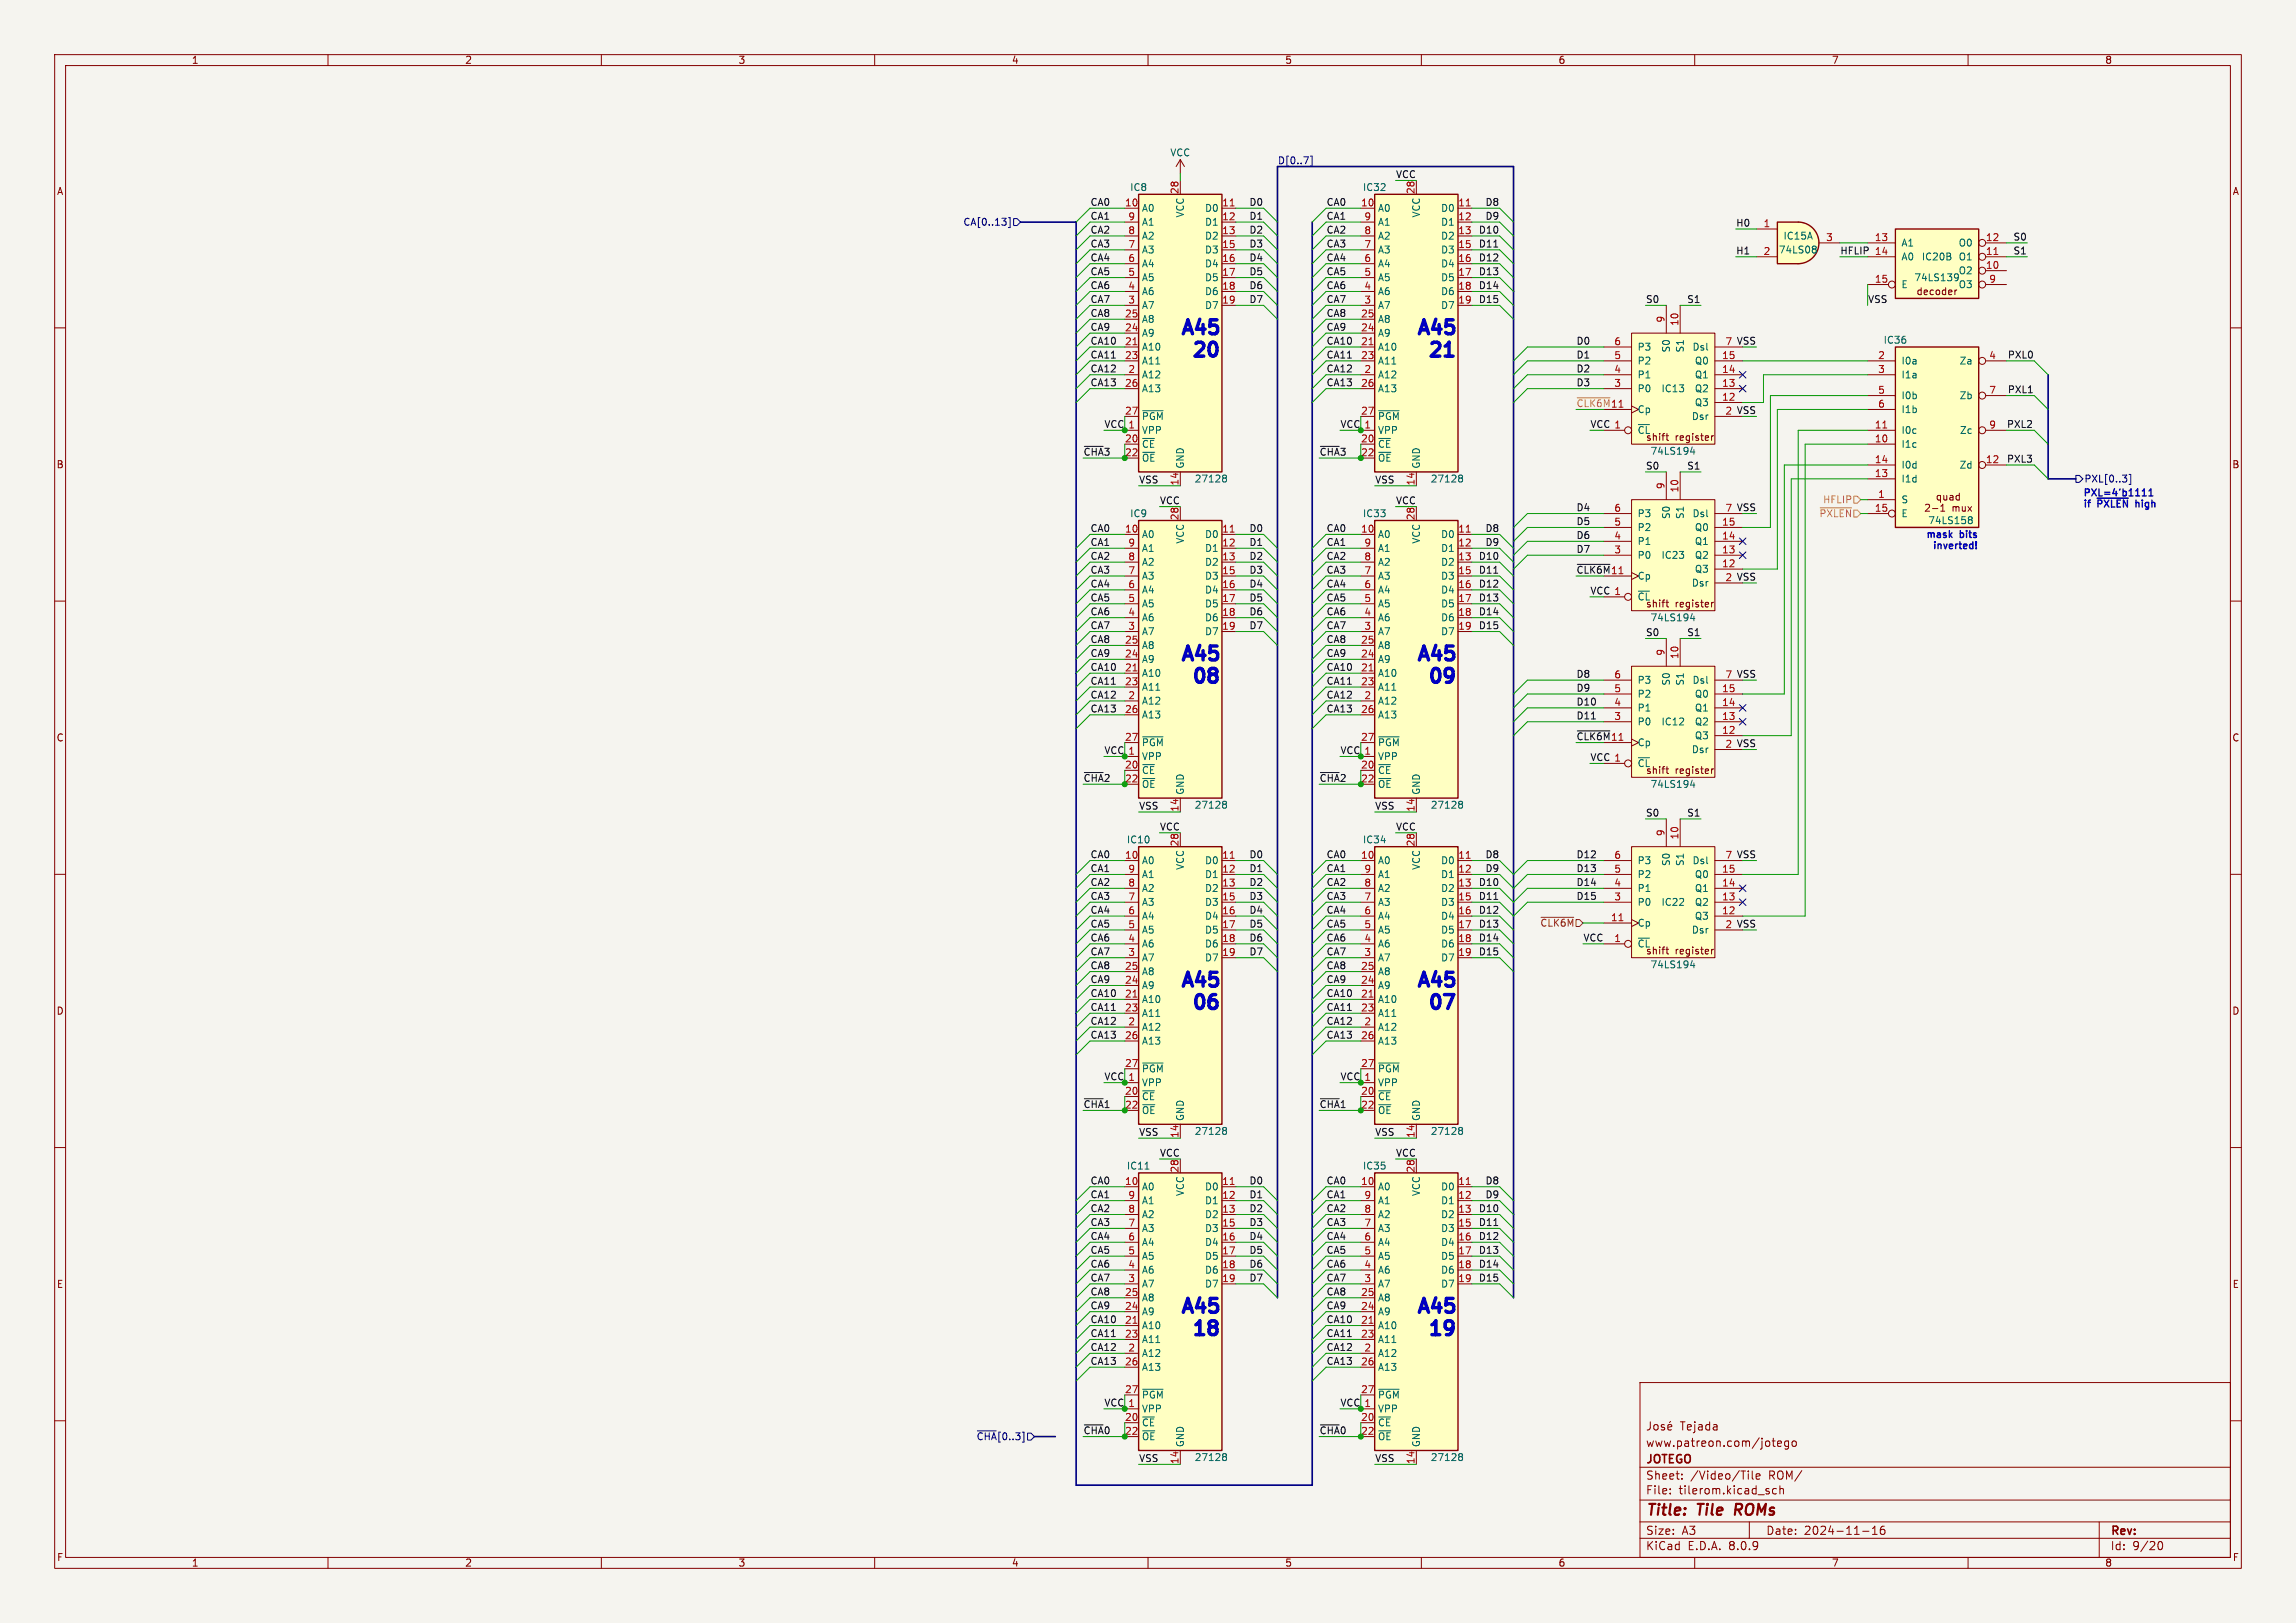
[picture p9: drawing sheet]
<svg xmlns="http://www.w3.org/2000/svg" width="420mm" height="297mm" viewBox="0 0 420 297" stroke-linecap="round" stroke-linejoin="round" font-family="sans-serif">
<defs><g id="words">
<g font-size="3.5" fill="#0000c2">
<text x="215.5" y="62.2">A45</text>
<text x="258.7" y="62.2">A45</text>
<text x="219" y="66.2">20</text>
<text x="262.1" y="66.2">21</text>
<text x="215.5" y="121.8">A45</text>
<text x="219" y="125.9">08</text>
<text x="258.7" y="121.8">A45</text>
<text x="262.1" y="125.9">09</text>
<text x="215.5" y="181.5">A45</text>
<text x="219" y="185.6">06</text>
<text x="258.7" y="181.5">A45</text>
<text x="262.1" y="185.6">07</text>
<text x="215.5" y="241.2">A45</text>
<text x="219" y="245.3">18</text>
<text x="258.7" y="241.2">A45</text>
<text x="262.1" y="245.3">19</text>
</g>
<g font-size="2.8" fill="#840000">
<text x="301" y="277.9">Title:</text>
<text x="310.6" y="277.9">Tile</text>
<text x="318.2" y="277.9">ROMs</text>
</g>
<g font-size="2.1" fill="#840000">
<text x="307.3" y="262">Tejada</text>
<text x="301" y="268.2">JOTEGO</text>
<text x="301" y="265">www.patreon.com/jotego</text>
<text x="301" y="273.7">File:</text>
<text x="301" y="271">Sheet:</text>
<text x="307.1" y="273.7">tilerom.kicad_sch</text>
<text x="309.2" y="271">/Video/Tile</text>
<text x="323.6" y="271">ROM/</text>
<text x="301" y="281.1">Size:</text>
<text x="307.6" y="281.1">A3</text>
<text x="323" y="281.1">Date:</text>
<text x="330" y="281.1">2024-11-16</text>
<text x="386" y="281.3">Rev:</text>
<text x="301" y="283.9">KiCad</text>
<text x="308.7" y="283.9">E.D.A.</text>
<text x="316.3" y="283.9">8.0.9</text>
<text x="386" y="283.9">Id:</text>
<text x="390.1" y="283.9">9/20</text>
</g>
<g font-size="1.8" fill="#840000">
<text x="35" y="11.9">1</text>
<text x="85" y="11.9">2</text>
<text x="135" y="11.9">3</text>
<text x="185" y="11.9">4</text>
<text x="235" y="11.9">5</text>
<text x="285" y="11.9">6</text>
<text x="335" y="11.9">7</text>
<text x="385" y="11.9">8</text>
<text x="10.3" y="35.9">A</text>
<text x="408.3" y="35.9">A</text>
<text x="350.5" y="54.2">decoder</text>
<text x="306.4" y="80.9">register</text>
<text x="10.3" y="85.9">B</text>
<text x="408.2" y="85.9">B</text>
<text x="306.4" y="111.4">register</text>
<text x="10.3" y="135.9">C</text>
<text x="408.2" y="135.9">C</text>
<text x="306.4" y="141.8">register</text>
<text x="306.4" y="174.9">register</text>
<text x="10.3" y="185.9">D</text>
<text x="408.2" y="185.9">D</text>
<text x="10.3" y="235.9">E</text>
<text x="408.3" y="235.9">E</text>
<text x="10.3" y="285.9">F</text>
<text x="35" y="286.9">1</text>
<text x="85" y="286.9">2</text>
<text x="135" y="286.9">3</text>
<text x="185" y="286.9">4</text>
<text x="235" y="286.9">5</text>
<text x="285" y="286.9">6</text>
<text x="335" y="286.9">7</text>
<text x="385" y="286.9">8</text>
<text x="408.3" y="285.9">F</text>
</g>
<g font-size="1.8" fill="#006464">
<text x="214" y="28.8">VCC</text>
<text x="206.6" y="35.2">IC8</text>
<text x="249.2" y="35.2">IC32</text>
<text x="208.8" y="39">A0</text>
<text x="208.8" y="41.5">A1</text>
<text x="216.8" y="39.9" transform="rotate(-90 216.8 39.9)">VCC</text>
<text x="220.3" y="39">D0</text>
<text x="220.3" y="41.5">D1</text>
<text x="252" y="39">A0</text>
<text x="252" y="41.5">A1</text>
<text x="259.9" y="39.9" transform="rotate(-90 259.9 39.9)">VCC</text>
<text x="263.5" y="39">D0</text>
<text x="263.5" y="41.5">D1</text>
<text x="208.8" y="46.6">A3</text>
<text x="208.8" y="44">A2</text>
<text x="220.3" y="44">D2</text>
<text x="220.3" y="46.6">D3</text>
<text x="252" y="46.6">A3</text>
<text x="252" y="44">A2</text>
<text x="263.5" y="44">D2</text>
<text x="263.5" y="46.6">D3</text>
<text x="325.3" y="46.6">74LS08</text>
<text x="326.1" y="44">IC15A</text>
<text x="347.7" y="45.3">A1</text>
<text x="347.7" y="47.9">A0</text>
<text x="351.4" y="47.9">IC20B</text>
<text x="358.2" y="47.9">O1</text>
<text x="358.2" y="45.3">O0</text>
<text x="208.8" y="51.7">A5</text>
<text x="208.8" y="49.1">A4</text>
<text x="220.3" y="49.1">D4</text>
<text x="220.3" y="51.7">D5</text>
<text x="252" y="51.7">A5</text>
<text x="252" y="49.1">A4</text>
<text x="263.5" y="49.1">D4</text>
<text x="263.5" y="51.7">D5</text>
<text x="347.7" y="52.9">E</text>
<text x="350.1" y="51.7">74LS139</text>
<text x="358.2" y="50.4">O2</text>
<text x="358.2" y="52.9">O3</text>
<text x="208.8" y="59.3">A8</text>
<text x="208.8" y="56.7">A7</text>
<text x="208.8" y="54.2">A6</text>
<text x="220.3" y="54.2">D6</text>
<text x="220.3" y="56.7">D7</text>
<text x="252" y="59.3">A8</text>
<text x="252" y="56.7">A7</text>
<text x="252" y="54.2">A6</text>
<text x="263.5" y="54.2">D6</text>
<text x="263.5" y="56.7">D7</text>
<text x="208.8" y="64.4">A10</text>
<text x="208.8" y="61.8">A9</text>
<text x="252" y="64.4">A10</text>
<text x="252" y="61.8">A9</text>
<text x="299.5" y="64.4">P3</text>
<text x="305.7" y="64.6" transform="rotate(-90 305.7 64.6)">S0</text>
<text x="308.2" y="64.6" transform="rotate(-90 308.2 64.6)">S1</text>
<text x="309.5" y="64.4">Dsl</text>
<text x="344.5" y="63.1">IC36</text>
<text x="208.8" y="69.4">A12</text>
<text x="208.8" y="66.9">A11</text>
<text x="208.8" y="72">A13</text>
<text x="252" y="69.4">A12</text>
<text x="252" y="66.9">A11</text>
<text x="252" y="72">A13</text>
<text x="299.5" y="72">P0</text>
<text x="299.5" y="69.4">P1</text>
<text x="299.5" y="66.9">P2</text>
<text x="303.8" y="72">IC13</text>
<text x="309.9" y="72">Q2</text>
<text x="309.9" y="69.4">Q1</text>
<text x="309.9" y="66.9">Q0</text>
<text x="347.7" y="66.9">I0a</text>
<text x="347.7" y="69.4">I1a</text>
<text x="358.4" y="66.9">Za</text>
<text x="208.8" y="77.1">~{PGM}</text>
<text x="252" y="77.1">~{PGM}</text>
<text x="299.5" y="75.8">Cp</text>
<text x="309.4" y="77.1">Dsr</text>
<text x="309.9" y="74.5">Q3</text>
<text x="347.7" y="73.3">I0b</text>
<text x="347.7" y="75.8">I1b</text>
<text x="358.4" y="73.3">Zb</text>
<text x="208.8" y="79.6">VPP</text>
<text x="208.8" y="82.1">~{CE}</text>
<text x="252" y="79.6">VPP</text>
<text x="252" y="82.1">~{CE}</text>
<text x="299.5" y="79.6">~{CL}</text>
<text x="301" y="80.9">shift</text>
<text x="301.8" y="83.4">74LS194</text>
<text x="347.7" y="82.1">I1c</text>
<text x="347.7" y="79.6">I0c</text>
<text x="358.4" y="79.6">Zc</text>
<text x="208.8" y="84.7">~{OE}</text>
<text x="216.8" y="85.9" transform="rotate(-90 216.8 85.9)">GND</text>
<text x="218.4" y="88.5">27128</text>
<text x="252" y="84.7">~{OE}</text>
<text x="259.9" y="85.9" transform="rotate(-90 259.9 85.9)">GND</text>
<text x="261.6" y="88.5">27128</text>
<text x="347.7" y="88.5">I1d</text>
<text x="347.7" y="86">I0d</text>
<text x="358.4" y="86">Zd</text>
<text x="206.6" y="94.8">IC9</text>
<text x="249.2" y="94.8">IC33</text>
<text x="299.5" y="94.8">P3</text>
<text x="305.7" y="95.1" transform="rotate(-90 305.7 95.1)">S0</text>
<text x="308.2" y="95.1" transform="rotate(-90 308.2 95.1)">S1</text>
<text x="309.5" y="94.8">Dsl</text>
<text x="347.7" y="92.3">S</text>
<text x="347.7" y="94.8">E</text>
<text x="208.8" y="98.7">A0</text>
<text x="208.8" y="101.2">A1</text>
<text x="216.8" y="99.6" transform="rotate(-90 216.8 99.6)">VCC</text>
<text x="220.3" y="98.7">D0</text>
<text x="220.3" y="101.2">D1</text>
<text x="252" y="98.7">A0</text>
<text x="252" y="101.2">A1</text>
<text x="259.9" y="99.6" transform="rotate(-90 259.9 99.6)">VCC</text>
<text x="263.5" y="98.7">D0</text>
<text x="263.5" y="101.2">D1</text>
<text x="299.5" y="99.9">P1</text>
<text x="299.5" y="97.4">P2</text>
<text x="309.9" y="99.9">Q1</text>
<text x="309.9" y="97.4">Q0</text>
<text x="352.6" y="96.1">74LS158</text>
<text x="208.8" y="106.3">A3</text>
<text x="208.8" y="103.7">A2</text>
<text x="220.3" y="103.7">D2</text>
<text x="220.3" y="106.3">D3</text>
<text x="252" y="106.3">A3</text>
<text x="252" y="103.7">A2</text>
<text x="263.5" y="103.7">D2</text>
<text x="263.5" y="106.3">D3</text>
<text x="299.5" y="106.3">Cp</text>
<text x="299.5" y="102.5">P0</text>
<text x="303.8" y="102.5">IC23</text>
<text x="309.4" y="107.5">Dsr</text>
<text x="309.9" y="105">Q3</text>
<text x="309.9" y="102.5">Q2</text>
<text x="208.8" y="113.9">A6</text>
<text x="208.8" y="111.4">A5</text>
<text x="208.8" y="108.8">A4</text>
<text x="220.3" y="108.8">D4</text>
<text x="220.3" y="111.4">D5</text>
<text x="220.3" y="113.9">D6</text>
<text x="252" y="113.9">A6</text>
<text x="252" y="111.4">A5</text>
<text x="252" y="108.8">A4</text>
<text x="263.5" y="108.8">D4</text>
<text x="263.5" y="111.4">D5</text>
<text x="263.5" y="113.9">D6</text>
<text x="299.5" y="110.1">~{CL}</text>
<text x="301" y="111.4">shift</text>
<text x="301.8" y="113.9">74LS194</text>
<text x="208.8" y="119">A8</text>
<text x="208.8" y="116.4">A7</text>
<text x="220.3" y="116.4">D7</text>
<text x="252" y="119">A8</text>
<text x="252" y="116.4">A7</text>
<text x="263.5" y="116.4">D7</text>
<text x="208.8" y="124.1">A10</text>
<text x="208.8" y="121.5">A9</text>
<text x="252" y="124.1">A10</text>
<text x="252" y="121.5">A9</text>
<text x="299.5" y="125.3">P3</text>
<text x="305.7" y="125.6" transform="rotate(-90 305.7 125.6)">S0</text>
<text x="308.2" y="125.6" transform="rotate(-90 308.2 125.6)">S1</text>
<text x="309.5" y="125.3">Dsl</text>
<text x="208.8" y="129.1">A12</text>
<text x="208.8" y="126.6">A11</text>
<text x="208.8" y="131.7">A13</text>
<text x="252" y="129.1">A12</text>
<text x="252" y="126.6">A11</text>
<text x="252" y="131.7">A13</text>
<text x="299.5" y="130.4">P1</text>
<text x="299.5" y="127.9">P2</text>
<text x="309.9" y="130.4">Q1</text>
<text x="309.9" y="127.9">Q0</text>
<text x="208.8" y="136.8">~{PGM}</text>
<text x="252" y="136.8">~{PGM}</text>
<text x="299.5" y="136.8">Cp</text>
<text x="299.5" y="132.9">P0</text>
<text x="303.8" y="132.9">IC12</text>
<text x="309.9" y="135.5">Q3</text>
<text x="309.9" y="132.9">Q2</text>
<text x="208.8" y="139.3">VPP</text>
<text x="208.8" y="141.8">~{CE}</text>
<text x="252" y="139.3">VPP</text>
<text x="252" y="141.8">~{CE}</text>
<text x="299.5" y="140.6">~{CL}</text>
<text x="301" y="141.8">shift</text>
<text x="309.4" y="138">Dsr</text>
<text x="208.8" y="144.4">~{OE}</text>
<text x="216.8" y="145.5" transform="rotate(-90 216.8 145.5)">GND</text>
<text x="218.4" y="148.2">27128</text>
<text x="252" y="144.4">~{OE}</text>
<text x="259.9" y="145.5" transform="rotate(-90 259.9 145.5)">GND</text>
<text x="261.6" y="148.2">27128</text>
<text x="301.8" y="144.4">74LS194</text>
<text x="206" y="154.5">IC10</text>
<text x="249.2" y="154.5">IC34</text>
<text x="208.8" y="158.3">A0</text>
<text x="208.8" y="160.9">A1</text>
<text x="216.8" y="159.3" transform="rotate(-90 216.8 159.3)">VCC</text>
<text x="220.3" y="158.3">D0</text>
<text x="220.3" y="160.9">D1</text>
<text x="252" y="158.3">A0</text>
<text x="252" y="160.9">A1</text>
<text x="259.9" y="159.3" transform="rotate(-90 259.9 159.3)">VCC</text>
<text x="263.5" y="158.3">D0</text>
<text x="263.5" y="160.9">D1</text>
<text x="299.5" y="160.9">P2</text>
<text x="299.5" y="158.3">P3</text>
<text x="305.7" y="158.6" transform="rotate(-90 305.7 158.6)">S0</text>
<text x="308.2" y="158.6" transform="rotate(-90 308.2 158.6)">S1</text>
<text x="309.5" y="158.3">Dsl</text>
<text x="309.9" y="160.9">Q0</text>
<text x="208.8" y="166">A3</text>
<text x="208.8" y="163.4">A2</text>
<text x="220.3" y="163.4">D2</text>
<text x="220.3" y="166">D3</text>
<text x="252" y="166">A3</text>
<text x="252" y="163.4">A2</text>
<text x="263.5" y="163.4">D2</text>
<text x="263.5" y="166">D3</text>
<text x="299.5" y="166">P0</text>
<text x="299.5" y="163.4">P1</text>
<text x="303.8" y="166">IC22</text>
<text x="309.9" y="166">Q2</text>
<text x="309.9" y="163.4">Q1</text>
<text x="208.8" y="173.6">A6</text>
<text x="208.8" y="171">A5</text>
<text x="208.8" y="168.5">A4</text>
<text x="220.3" y="168.5">D4</text>
<text x="220.3" y="171">D5</text>
<text x="220.3" y="173.6">D6</text>
<text x="252" y="173.6">A6</text>
<text x="252" y="171">A5</text>
<text x="252" y="168.5">A4</text>
<text x="263.5" y="168.5">D4</text>
<text x="263.5" y="171">D5</text>
<text x="263.5" y="173.6">D6</text>
<text x="299.5" y="173.6">~{CL}</text>
<text x="299.5" y="169.8">Cp</text>
<text x="309.4" y="171">Dsr</text>
<text x="309.9" y="168.5">Q3</text>
<text x="208.8" y="178.7">A8</text>
<text x="208.8" y="176.1">A7</text>
<text x="220.3" y="176.1">D7</text>
<text x="252" y="178.7">A8</text>
<text x="252" y="176.1">A7</text>
<text x="263.5" y="176.1">D7</text>
<text x="301" y="174.9">shift</text>
<text x="301.8" y="177.4">74LS194</text>
<text x="208.8" y="183.7">A10</text>
<text x="208.8" y="181.2">A9</text>
<text x="252" y="183.7">A10</text>
<text x="252" y="181.2">A9</text>
<text x="208.8" y="188.8">A12</text>
<text x="208.8" y="186.3">A11</text>
<text x="208.8" y="191.4">A13</text>
<text x="252" y="188.8">A12</text>
<text x="252" y="186.3">A11</text>
<text x="252" y="191.4">A13</text>
<text x="208.8" y="196.4">~{PGM}</text>
<text x="252" y="196.4">~{PGM}</text>
<text x="208.8" y="199">VPP</text>
<text x="208.8" y="201.5">~{CE}</text>
<text x="252" y="199">VPP</text>
<text x="252" y="201.5">~{CE}</text>
<text x="208.8" y="204.1">~{OE}</text>
<text x="216.8" y="205.2" transform="rotate(-90 216.8 205.2)">GND</text>
<text x="218.4" y="207.9">27128</text>
<text x="252" y="204.1">~{OE}</text>
<text x="259.9" y="205.2" transform="rotate(-90 259.9 205.2)">GND</text>
<text x="261.6" y="207.9">27128</text>
<text x="206" y="214.2">IC11</text>
<text x="249.2" y="214.2">IC35</text>
<text x="208.8" y="218">A0</text>
<text x="208.8" y="220.6">A1</text>
<text x="216.8" y="219" transform="rotate(-90 216.8 219)">VCC</text>
<text x="220.3" y="218">D0</text>
<text x="220.3" y="220.6">D1</text>
<text x="252" y="218">A0</text>
<text x="252" y="220.6">A1</text>
<text x="259.9" y="219" transform="rotate(-90 259.9 219)">VCC</text>
<text x="263.5" y="218">D0</text>
<text x="263.5" y="220.6">D1</text>
<text x="208.8" y="225.7">A3</text>
<text x="208.8" y="223.1">A2</text>
<text x="220.3" y="223.1">D2</text>
<text x="220.3" y="225.7">D3</text>
<text x="252" y="225.7">A3</text>
<text x="252" y="223.1">A2</text>
<text x="263.5" y="223.1">D2</text>
<text x="263.5" y="225.7">D3</text>
<text x="208.8" y="233.3">A6</text>
<text x="208.8" y="230.7">A5</text>
<text x="208.8" y="228.2">A4</text>
<text x="220.3" y="228.2">D4</text>
<text x="220.3" y="230.7">D5</text>
<text x="220.3" y="233.3">D6</text>
<text x="252" y="233.3">A6</text>
<text x="252" y="230.7">A5</text>
<text x="252" y="228.2">A4</text>
<text x="263.5" y="228.2">D4</text>
<text x="263.5" y="230.7">D5</text>
<text x="263.5" y="233.3">D6</text>
<text x="208.8" y="238.4">A8</text>
<text x="208.8" y="235.8">A7</text>
<text x="220.3" y="235.8">D7</text>
<text x="252" y="238.4">A8</text>
<text x="252" y="235.8">A7</text>
<text x="263.5" y="235.8">D7</text>
<text x="208.8" y="243.4">A10</text>
<text x="208.8" y="246">A11</text>
<text x="208.8" y="240.9">A9</text>
<text x="252" y="243.4">A10</text>
<text x="252" y="246">A11</text>
<text x="252" y="240.9">A9</text>
<text x="208.8" y="248.5">A12</text>
<text x="208.8" y="251.1">A13</text>
<text x="252" y="248.5">A12</text>
<text x="252" y="251.1">A13</text>
<text x="208.8" y="256.1">~{PGM}</text>
<text x="252" y="256.1">~{PGM}</text>
<text x="208.8" y="258.7">VPP</text>
<text x="208.8" y="261.2">~{CE}</text>
<text x="208.8" y="263.8">~{OE}</text>
<text x="252" y="258.7">VPP</text>
<text x="252" y="261.2">~{CE}</text>
<text x="252" y="263.8">~{OE}</text>
<text x="216.8" y="264.9" transform="rotate(-90 216.8 264.9)">GND</text>
<text x="218.4" y="267.6">27128</text>
<text x="259.9" y="264.9" transform="rotate(-90 259.9 264.9)">GND</text>
<text x="261.6" y="267.6">27128</text>
</g>
<g font-size="1.8" fill="#a90000">
<text x="215.6" y="35.6" transform="rotate(-90 215.6 35.6)">28</text>
<text x="258.8" y="35.6" transform="rotate(-90 258.8 35.6)">28</text>
<text x="205.7" y="37.8">10</text>
<text x="206.3" y="40.4">9</text>
<text x="223.5" y="37.8">11</text>
<text x="223.5" y="40.4">12</text>
<text x="248.9" y="37.8">10</text>
<text x="249.5" y="40.4">9</text>
<text x="266.7" y="37.8">11</text>
<text x="266.7" y="40.4">12</text>
<text x="322.5" y="41.7">1</text>
<text x="206.3" y="45.5">7</text>
<text x="206.3" y="42.9">8</text>
<text x="223.5" y="42.9">13</text>
<text x="223.5" y="45.5">15</text>
<text x="249.5" y="45.5">7</text>
<text x="249.5" y="42.9">8</text>
<text x="266.7" y="42.9">13</text>
<text x="266.7" y="45.5">15</text>
<text x="322.5" y="46.7">2</text>
<text x="333.9" y="44.2">3</text>
<text x="342.9" y="44.2">13</text>
<text x="342.9" y="46.7">14</text>
<text x="363.2" y="46.7">11</text>
<text x="363.2" y="44.2">12</text>
<text x="206.3" y="53.1">4</text>
<text x="206.3" y="50.5">5</text>
<text x="206.3" y="48">6</text>
<text x="223.5" y="48">16</text>
<text x="223.5" y="50.5">17</text>
<text x="223.5" y="53.1">18</text>
<text x="249.5" y="53.1">4</text>
<text x="249.5" y="50.5">5</text>
<text x="249.5" y="48">6</text>
<text x="266.7" y="48">16</text>
<text x="266.7" y="50.5">17</text>
<text x="266.7" y="53.1">18</text>
<text x="342.9" y="51.8">15</text>
<text x="363.2" y="49.3">10</text>
<text x="363.8" y="51.8">9</text>
<text x="205.7" y="58.2">25</text>
<text x="206.3" y="55.6">3</text>
<text x="223.5" y="55.6">19</text>
<text x="248.9" y="58.2">25</text>
<text x="249.5" y="55.6">3</text>
<text x="266.7" y="55.6">19</text>
<text x="304.5" y="59.1" transform="rotate(-90 304.5 59.1)">9</text>
<text x="307.1" y="59.7" transform="rotate(-90 307.1 59.7)">10</text>
<text x="205.7" y="63.2">21</text>
<text x="205.7" y="65.8">23</text>
<text x="205.7" y="60.7">24</text>
<text x="248.9" y="63.2">21</text>
<text x="248.9" y="65.8">23</text>
<text x="248.9" y="60.7">24</text>
<text x="295.2" y="65.8">5</text>
<text x="295.2" y="63.2">6</text>
<text x="314.9" y="65.8">15</text>
<text x="343.5" y="65.8">2</text>
<text x="363.8" y="65.8">4</text>
<text x="205.7" y="70.9">26</text>
<text x="206.3" y="68.3">2</text>
<text x="248.9" y="70.9">26</text>
<text x="249.5" y="68.3">2</text>
<text x="295.2" y="70.9">3</text>
<text x="295.2" y="68.3">4</text>
<text x="314.9" y="70.9">13</text>
<text x="314.9" y="68.3">14</text>
<text x="343.5" y="68.3">3</text>
<text x="205.7" y="75.9">27</text>
<text x="248.9" y="75.9">27</text>
<text x="314.9" y="73.4">12</text>
<text x="343.5" y="72.1">5</text>
<text x="343.5" y="74.7">6</text>
<text x="363.8" y="72.1">7</text>
<text x="205.7" y="81">20</text>
<text x="205.7" y="83.6">22</text>
<text x="206.3" y="78.5">1</text>
<text x="248.9" y="81">20</text>
<text x="248.9" y="83.6">22</text>
<text x="249.5" y="78.5">1</text>
<text x="342.9" y="81">10</text>
<text x="342.9" y="78.5">11</text>
<text x="363.8" y="78.5">9</text>
<text x="215.6" y="88.9" transform="rotate(-90 215.6 88.9)">14</text>
<text x="258.8" y="88.9" transform="rotate(-90 258.8 88.9)">14</text>
<text x="304.5" y="89.6" transform="rotate(-90 304.5 89.6)">9</text>
<text x="342.9" y="87.4">13</text>
<text x="342.9" y="84.8">14</text>
<text x="363.2" y="84.8">12</text>
<text x="215.6" y="95.3" transform="rotate(-90 215.6 95.3)">28</text>
<text x="258.8" y="95.3" transform="rotate(-90 258.8 95.3)">28</text>
<text x="295.2" y="93.7">6</text>
<text x="307.1" y="90.2" transform="rotate(-90 307.1 90.2)">10</text>
<text x="342.9" y="93.7">15</text>
<text x="343.5" y="91.2">1</text>
<text x="205.7" y="97.5">10</text>
<text x="206.3" y="100.1">9</text>
<text x="223.5" y="97.5">11</text>
<text x="223.5" y="100.1">12</text>
<text x="248.9" y="97.5">10</text>
<text x="249.5" y="100.1">9</text>
<text x="266.7" y="97.5">11</text>
<text x="266.7" y="100.1">12</text>
<text x="295.2" y="101.3">3</text>
<text x="295.2" y="98.8">4</text>
<text x="295.2" y="96.3">5</text>
<text x="314.9" y="101.3">13</text>
<text x="314.9" y="98.8">14</text>
<text x="314.9" y="96.3">15</text>
<text x="206.3" y="107.7">6</text>
<text x="206.3" y="105.2">7</text>
<text x="206.3" y="102.6">8</text>
<text x="223.5" y="102.6">13</text>
<text x="223.5" y="105.2">15</text>
<text x="223.5" y="107.7">16</text>
<text x="249.5" y="107.7">6</text>
<text x="249.5" y="105.2">7</text>
<text x="249.5" y="102.6">8</text>
<text x="266.7" y="102.6">13</text>
<text x="266.7" y="105.2">15</text>
<text x="266.7" y="107.7">16</text>
<text x="314.9" y="103.9">12</text>
<text x="206.3" y="112.8">4</text>
<text x="206.3" y="110.2">5</text>
<text x="223.5" y="110.2">17</text>
<text x="223.5" y="112.8">18</text>
<text x="249.5" y="112.8">4</text>
<text x="249.5" y="110.2">5</text>
<text x="266.7" y="110.2">17</text>
<text x="266.7" y="112.8">18</text>
<text x="205.7" y="117.9">25</text>
<text x="206.3" y="115.3">3</text>
<text x="223.5" y="115.3">19</text>
<text x="248.9" y="117.9">25</text>
<text x="249.5" y="115.3">3</text>
<text x="266.7" y="115.3">19</text>
<text x="205.7" y="122.9">21</text>
<text x="205.7" y="125.5">23</text>
<text x="205.7" y="120.4">24</text>
<text x="248.9" y="122.9">21</text>
<text x="248.9" y="125.5">23</text>
<text x="248.9" y="120.4">24</text>
<text x="295.2" y="124.2">6</text>
<text x="304.5" y="120.1" transform="rotate(-90 304.5 120.1)">9</text>
<text x="307.1" y="120.7" transform="rotate(-90 307.1 120.7)">10</text>
<text x="205.7" y="130.6">26</text>
<text x="206.3" y="128">2</text>
<text x="248.9" y="130.6">26</text>
<text x="249.5" y="128">2</text>
<text x="295.2" y="131.8">3</text>
<text x="295.2" y="129.3">4</text>
<text x="295.2" y="126.7">5</text>
<text x="314.9" y="131.8">13</text>
<text x="314.9" y="129.3">14</text>
<text x="314.9" y="126.7">15</text>
<text x="205.7" y="135.6">27</text>
<text x="248.9" y="135.6">27</text>
<text x="314.9" y="134.4">12</text>
<text x="205.7" y="140.7">20</text>
<text x="205.7" y="143.3">22</text>
<text x="206.3" y="138.2">1</text>
<text x="248.9" y="140.7">20</text>
<text x="248.9" y="143.3">22</text>
<text x="249.5" y="138.2">1</text>
<text x="215.6" y="148.6" transform="rotate(-90 215.6 148.6)">14</text>
<text x="258.8" y="148.6" transform="rotate(-90 258.8 148.6)">14</text>
<text x="215.6" y="155" transform="rotate(-90 215.6 155)">28</text>
<text x="258.8" y="155" transform="rotate(-90 258.8 155)">28</text>
<text x="304.5" y="153.1" transform="rotate(-90 304.5 153.1)">9</text>
<text x="307.1" y="153.7" transform="rotate(-90 307.1 153.7)">10</text>
<text x="205.7" y="157.2">10</text>
<text x="206.3" y="159.8">9</text>
<text x="223.5" y="157.2">11</text>
<text x="223.5" y="159.8">12</text>
<text x="248.9" y="157.2">10</text>
<text x="249.5" y="159.8">9</text>
<text x="266.7" y="157.2">11</text>
<text x="266.7" y="159.8">12</text>
<text x="295.2" y="159.8">5</text>
<text x="295.2" y="157.2">6</text>
<text x="314.9" y="159.8">15</text>
<text x="206.3" y="167.4">6</text>
<text x="206.3" y="164.8">7</text>
<text x="206.3" y="162.3">8</text>
<text x="223.5" y="162.3">13</text>
<text x="223.5" y="164.8">15</text>
<text x="223.5" y="167.4">16</text>
<text x="249.5" y="167.4">6</text>
<text x="249.5" y="164.8">7</text>
<text x="249.5" y="162.3">8</text>
<text x="266.7" y="162.3">13</text>
<text x="266.7" y="164.8">15</text>
<text x="266.7" y="167.4">16</text>
<text x="295.2" y="164.8">3</text>
<text x="295.2" y="162.3">4</text>
<text x="314.9" y="167.4">12</text>
<text x="314.9" y="164.8">13</text>
<text x="314.9" y="162.3">14</text>
<text x="206.3" y="172.5">4</text>
<text x="206.3" y="169.9">5</text>
<text x="223.5" y="169.9">17</text>
<text x="223.5" y="172.5">18</text>
<text x="249.5" y="172.5">4</text>
<text x="249.5" y="169.9">5</text>
<text x="266.7" y="169.9">17</text>
<text x="266.7" y="172.5">18</text>
<text x="294.6" y="168.7">11</text>
<text x="295.2" y="172.5">1</text>
<text x="205.7" y="177.5">25</text>
<text x="206.3" y="175">3</text>
<text x="223.5" y="175">19</text>
<text x="248.9" y="177.5">25</text>
<text x="249.5" y="175">3</text>
<text x="266.7" y="175">19</text>
<text x="205.7" y="182.6">21</text>
<text x="205.7" y="185.2">23</text>
<text x="205.7" y="180.1">24</text>
<text x="248.9" y="182.6">21</text>
<text x="248.9" y="185.2">23</text>
<text x="248.9" y="180.1">24</text>
<text x="205.7" y="190.2">26</text>
<text x="206.3" y="187.7">2</text>
<text x="248.9" y="190.2">26</text>
<text x="249.5" y="187.7">2</text>
<text x="205.7" y="195.3">27</text>
<text x="206.3" y="197.9">1</text>
<text x="248.9" y="195.3">27</text>
<text x="249.5" y="197.9">1</text>
<text x="205.7" y="200.4">20</text>
<text x="205.7" y="202.9">22</text>
<text x="248.9" y="200.4">20</text>
<text x="248.9" y="202.9">22</text>
<text x="215.6" y="208.3" transform="rotate(-90 215.6 208.3)">14</text>
<text x="258.8" y="208.3" transform="rotate(-90 258.8 208.3)">14</text>
<text x="215.6" y="214.7" transform="rotate(-90 215.6 214.7)">28</text>
<text x="258.8" y="214.7" transform="rotate(-90 258.8 214.7)">28</text>
<text x="205.7" y="216.9">10</text>
<text x="206.3" y="222">8</text>
<text x="206.3" y="219.5">9</text>
<text x="223.5" y="216.9">11</text>
<text x="223.5" y="219.5">12</text>
<text x="223.5" y="222">13</text>
<text x="248.9" y="216.9">10</text>
<text x="249.5" y="222">8</text>
<text x="249.5" y="219.5">9</text>
<text x="266.7" y="216.9">11</text>
<text x="266.7" y="219.5">12</text>
<text x="266.7" y="222">13</text>
<text x="206.3" y="227.1">6</text>
<text x="206.3" y="224.5">7</text>
<text x="223.5" y="224.5">15</text>
<text x="223.5" y="227.1">16</text>
<text x="249.5" y="227.1">6</text>
<text x="249.5" y="224.5">7</text>
<text x="266.7" y="224.5">15</text>
<text x="266.7" y="227.1">16</text>
<text x="206.3" y="232.2">4</text>
<text x="206.3" y="229.6">5</text>
<text x="223.5" y="229.6">17</text>
<text x="223.5" y="232.2">18</text>
<text x="249.5" y="232.2">4</text>
<text x="249.5" y="229.6">5</text>
<text x="266.7" y="229.6">17</text>
<text x="266.7" y="232.2">18</text>
<text x="205.7" y="239.8">24</text>
<text x="205.7" y="237.2">25</text>
<text x="206.3" y="234.7">3</text>
<text x="223.5" y="234.7">19</text>
<text x="248.9" y="239.8">24</text>
<text x="248.9" y="237.2">25</text>
<text x="249.5" y="234.7">3</text>
<text x="266.7" y="234.7">19</text>
<text x="205.7" y="242.3">21</text>
<text x="205.7" y="244.9">23</text>
<text x="248.9" y="242.3">21</text>
<text x="248.9" y="244.9">23</text>
<text x="205.7" y="249.9">26</text>
<text x="206.3" y="247.4">2</text>
<text x="248.9" y="249.9">26</text>
<text x="249.5" y="247.4">2</text>
<text x="205.7" y="255">27</text>
<text x="206.3" y="257.6">1</text>
<text x="248.9" y="255">27</text>
<text x="249.5" y="257.6">1</text>
<text x="205.7" y="260.1">20</text>
<text x="205.7" y="262.6">22</text>
<text x="248.9" y="260.1">20</text>
<text x="248.9" y="262.6">22</text>
<text x="215.6" y="268" transform="rotate(-90 215.6 268)">14</text>
<text x="258.8" y="268" transform="rotate(-90 258.8 268)">14</text>
</g>
<g font-size="1.8" fill="#000084">
<text x="233.7" y="30.1">D[0..7]</text>
<text x="176.1" y="41.5">CA[0..13]</text>
<text x="381.2" y="88.5">PXL[0..3]</text>
<text x="178.6" y="263.8">~{CHA}[0..3]</text>
</g>
<g font-size="1.8" fill="#0f0f0f">
<text x="255.3" y="32.7">VCC</text>
<text x="199.4" y="40.3">CA1</text>
<text x="199.4" y="37.8">CA0</text>
<text x="228.5" y="37.8">D0</text>
<text x="228.5" y="40.3">D1</text>
<text x="242.6" y="37.8">CA0</text>
<text x="242.6" y="40.3">CA1</text>
<text x="271.6" y="40.3">D9</text>
<text x="271.6" y="37.8">D8</text>
<text x="317.5" y="41.6">H0</text>
<text x="199.4" y="47.9">CA4</text>
<text x="199.4" y="45.4">CA3</text>
<text x="199.4" y="42.8">CA2</text>
<text x="228.5" y="47.9">D4</text>
<text x="228.5" y="45.4">D3</text>
<text x="228.5" y="42.8">D2</text>
<text x="242.6" y="47.9">CA4</text>
<text x="242.6" y="45.4">CA3</text>
<text x="242.6" y="42.8">CA2</text>
<text x="270.4" y="45.4">D11</text>
<text x="270.4" y="47.9">D12</text>
<text x="270.4" y="42.8">D10</text>
<text x="317.5" y="46.6">H1</text>
<text x="336.5" y="46.6">HFLIP</text>
<text x="368.2" y="44.1">S0</text>
<text x="368.2" y="46.6">S1</text>
<text x="199.4" y="50.5">CA5</text>
<text x="199.4" y="53">CA6</text>
<text x="228.5" y="50.5">D5</text>
<text x="228.5" y="53">D6</text>
<text x="242.6" y="53">CA6</text>
<text x="242.6" y="50.5">CA5</text>
<text x="270.4" y="50.5">D13</text>
<text x="270.4" y="53">D14</text>
<text x="199.4" y="55.5">CA7</text>
<text x="199.4" y="58.1">CA8</text>
<text x="228.5" y="55.5">D7</text>
<text x="242.6" y="55.5">CA7</text>
<text x="242.6" y="58.1">CA8</text>
<text x="270.4" y="55.5">D15</text>
<text x="301" y="55.5">S0</text>
<text x="308.5" y="55.5">S1</text>
<text x="341.6" y="55.5">VSS</text>
<text x="199.4" y="65.7">CA11</text>
<text x="199.4" y="63.2">CA10</text>
<text x="199.4" y="60.6">CA9</text>
<text x="242.6" y="63.2">CA10</text>
<text x="242.6" y="65.7">CA11</text>
<text x="242.6" y="60.6">CA9</text>
<text x="288.3" y="65.7">D1</text>
<text x="288.3" y="63.2">D0</text>
<text x="367.2" y="65.7">PXL0</text>
<text x="199.4" y="68.2">CA12</text>
<text x="199.4" y="70.8">CA13</text>
<text x="242.6" y="68.2">CA12</text>
<text x="242.6" y="70.8">CA13</text>
<text x="288.3" y="70.8">D3</text>
<text x="288.3" y="68.2">D2</text>
<text x="367.2" y="72">PXL1</text>
<text x="198.1" y="83.5">~{CHA}3</text>
<text x="201.9" y="78.4">VCC</text>
<text x="241.3" y="83.5">~{CHA}3</text>
<text x="245.1" y="78.4">VCC</text>
<text x="367" y="78.4">PXL2</text>
<text x="208.3" y="88.6">VSS</text>
<text x="251.5" y="88.6">VSS</text>
<text x="301" y="86">S0</text>
<text x="308.5" y="86">S1</text>
<text x="367" y="84.7">PXL3</text>
<text x="212.1" y="92.4">VCC</text>
<text x="255.3" y="92.4">VCC</text>
<text x="288.3" y="93.6">D4</text>
<text x="199.4" y="100">CA1</text>
<text x="199.4" y="97.4">CA0</text>
<text x="228.5" y="100">D1</text>
<text x="228.5" y="97.4">D0</text>
<text x="242.6" y="97.4">CA0</text>
<text x="242.6" y="100">CA1</text>
<text x="271.6" y="100">D9</text>
<text x="271.6" y="97.4">D8</text>
<text x="288.3" y="96.2">D5</text>
<text x="288.3" y="98.7">D6</text>
<text x="288.3" y="101.3">D7</text>
<text x="199.4" y="107.6">CA4</text>
<text x="199.4" y="105.1">CA3</text>
<text x="199.4" y="102.5">CA2</text>
<text x="228.5" y="105.1">D3</text>
<text x="228.5" y="107.6">D4</text>
<text x="228.5" y="102.5">D2</text>
<text x="242.6" y="102.5">CA2</text>
<text x="242.6" y="107.6">CA4</text>
<text x="242.6" y="105.1">CA3</text>
<text x="270.4" y="102.5">D10</text>
<text x="270.4" y="105.1">D11</text>
<text x="270.4" y="107.6">D12</text>
<text x="288.3" y="105.1">~{CLK6M}</text>
<text x="294.6" y="105.2">11</text>
<text x="199.4" y="110.1">CA5</text>
<text x="199.4" y="112.7">CA6</text>
<text x="228.5" y="112.7">D6</text>
<text x="228.5" y="110.1">D5</text>
<text x="242.6" y="110.1">CA5</text>
<text x="242.6" y="112.7">CA6</text>
<text x="270.4" y="112.7">D14</text>
<text x="270.4" y="110.1">D13</text>
<text x="199.4" y="117.8">CA8</text>
<text x="199.4" y="115.2">CA7</text>
<text x="228.5" y="115.2">D7</text>
<text x="242.6" y="115.2">CA7</text>
<text x="242.6" y="117.8">CA8</text>
<text x="270.4" y="115.2">D15</text>
<text x="301" y="116.5">S0</text>
<text x="308.5" y="116.5">S1</text>
<text x="199.4" y="120.3">CA9</text>
<text x="199.4" y="125.4">CA11</text>
<text x="199.4" y="122.8">CA10</text>
<text x="242.6" y="120.3">CA9</text>
<text x="242.6" y="122.8">CA10</text>
<text x="242.6" y="125.4">CA11</text>
<text x="288.3" y="124.1">D8</text>
<text x="199.4" y="130.5">CA13</text>
<text x="199.4" y="127.9">CA12</text>
<text x="242.6" y="127.9">CA12</text>
<text x="242.6" y="130.5">CA13</text>
<text x="288.3" y="131.7">D11</text>
<text x="288.3" y="126.7">D9</text>
<text x="288.3" y="129.2">D10</text>
<text x="288.3" y="135.5">~{CLK6M}</text>
<text x="294.6" y="135.6">11</text>
<text x="198.1" y="143.2">~{CHA}2</text>
<text x="201.9" y="138.1">VCC</text>
<text x="241.3" y="143.2">~{CHA}2</text>
<text x="245.1" y="138.1">VCC</text>
<text x="208.3" y="148.2">VSS</text>
<text x="251.5" y="148.2">VSS</text>
<text x="301" y="149.5">S0</text>
<text x="308.5" y="149.5">S1</text>
<text x="212.1" y="152.1">VCC</text>
<text x="255.3" y="152.1">VCC</text>
<text x="199.4" y="159.7">CA1</text>
<text x="199.4" y="157.1">CA0</text>
<text x="228.5" y="157.1">D0</text>
<text x="228.5" y="159.7">D1</text>
<text x="242.6" y="159.7">CA1</text>
<text x="242.6" y="157.1">CA0</text>
<text x="271.6" y="159.7">D9</text>
<text x="271.6" y="157.1">D8</text>
<text x="288.3" y="157.1">D12</text>
<text x="288.3" y="159.7">D13</text>
<text x="199.4" y="162.2">CA2</text>
<text x="199.4" y="164.8">CA3</text>
<text x="199.4" y="167.3">CA4</text>
<text x="228.5" y="162.2">D2</text>
<text x="228.5" y="164.8">D3</text>
<text x="228.5" y="167.3">D4</text>
<text x="242.6" y="167.3">CA4</text>
<text x="242.6" y="164.8">CA3</text>
<text x="242.6" y="162.2">CA2</text>
<text x="270.4" y="162.2">D10</text>
<text x="270.4" y="167.3">D12</text>
<text x="270.4" y="164.8">D11</text>
<text x="288.3" y="164.8">D15</text>
<text x="288.3" y="162.2">D14</text>
<text x="199.4" y="172.4">CA6</text>
<text x="199.4" y="169.8">CA5</text>
<text x="228.5" y="169.8">D5</text>
<text x="228.5" y="172.4">D6</text>
<text x="242.6" y="172.4">CA6</text>
<text x="242.6" y="169.8">CA5</text>
<text x="270.4" y="169.8">D13</text>
<text x="270.4" y="172.4">D14</text>
<text x="289.6" y="172.4">VCC</text>
<text x="199.4" y="174.9">CA7</text>
<text x="199.4" y="177.5">CA8</text>
<text x="199.4" y="180">CA9</text>
<text x="228.5" y="174.9">D7</text>
<text x="242.6" y="174.9">CA7</text>
<text x="242.6" y="180">CA9</text>
<text x="242.6" y="177.5">CA8</text>
<text x="270.4" y="174.9">D15</text>
<text x="199.4" y="182.5">CA10</text>
<text x="199.4" y="185.1">CA11</text>
<text x="242.6" y="185.1">CA11</text>
<text x="242.6" y="182.5">CA10</text>
<text x="199.4" y="187.6">CA12</text>
<text x="199.4" y="190.2">CA13</text>
<text x="242.6" y="187.6">CA12</text>
<text x="242.6" y="190.2">CA13</text>
<text x="201.9" y="197.8">VCC</text>
<text x="245.1" y="197.8">VCC</text>
<text x="198.1" y="202.9">~{CHA}1</text>
<text x="241.3" y="202.9">~{CHA}1</text>
<text x="208.3" y="207.9">VSS</text>
<text x="251.5" y="207.9">VSS</text>
<text x="212.1" y="211.7">VCC</text>
<text x="255.3" y="211.7">VCC</text>
<text x="199.4" y="216.8">CA0</text>
<text x="199.4" y="219.4">CA1</text>
<text x="199.4" y="221.9">CA2</text>
<text x="228.5" y="221.9">D2</text>
<text x="228.5" y="219.4">D1</text>
<text x="228.5" y="216.8">D0</text>
<text x="242.6" y="221.9">CA2</text>
<text x="242.6" y="219.4">CA1</text>
<text x="242.6" y="216.8">CA0</text>
<text x="270.4" y="221.9">D10</text>
<text x="271.6" y="219.4">D9</text>
<text x="271.6" y="216.8">D8</text>
<text x="199.4" y="227">CA4</text>
<text x="199.4" y="224.4">CA3</text>
<text x="228.5" y="227">D4</text>
<text x="228.5" y="224.4">D3</text>
<text x="242.6" y="224.4">CA3</text>
<text x="242.6" y="227">CA4</text>
<text x="270.4" y="227">D12</text>
<text x="270.4" y="224.4">D11</text>
<text x="199.4" y="232.1">CA6</text>
<text x="199.4" y="229.5">CA5</text>
<text x="228.5" y="232.1">D6</text>
<text x="228.5" y="229.5">D5</text>
<text x="242.6" y="229.5">CA5</text>
<text x="242.6" y="232.1">CA6</text>
<text x="270.4" y="232.1">D14</text>
<text x="270.4" y="229.5">D13</text>
<text x="199.4" y="237.1">CA8</text>
<text x="199.4" y="239.7">CA9</text>
<text x="199.4" y="234.6">CA7</text>
<text x="228.5" y="234.6">D7</text>
<text x="242.6" y="239.7">CA9</text>
<text x="242.6" y="234.6">CA7</text>
<text x="242.6" y="237.1">CA8</text>
<text x="270.4" y="234.6">D15</text>
<text x="199.4" y="244.8">CA11</text>
<text x="199.4" y="242.2">CA10</text>
<text x="242.6" y="242.2">CA10</text>
<text x="242.6" y="244.8">CA11</text>
<text x="199.4" y="249.8">CA13</text>
<text x="199.4" y="247.3">CA12</text>
<text x="242.6" y="249.8">CA13</text>
<text x="242.6" y="247.3">CA12</text>
<text x="201.9" y="257.5">VCC</text>
<text x="245.1" y="257.5">VCC</text>
<text x="198.1" y="262.5">~{CHA}0</text>
<text x="241.3" y="262.5">~{CHA}0</text>
<text x="208.3" y="267.6">VSS</text>
<text x="251.5" y="267.6">VSS</text>
</g>
<g font-size="1.8" fill="#009600">
<text x="315.5" y="63.2">7 VSS</text>
<text x="315.5" y="75.9">2 VSS</text>
<text x="290.8" y="78.4">VCC 1</text>
<text x="315.5" y="93.7">7 VSS</text>
<text x="315.5" y="106.4">2 VSS</text>
<text x="290.8" y="108.9">VCC 1</text>
<text x="315.5" y="124.2">7 VSS</text>
<text x="315.5" y="136.9">2 VSS</text>
<text x="290.8" y="139.4">VCC 1</text>
<text x="315.5" y="157.2">7 VSS</text>
<text x="315.5" y="169.9">2 VSS</text>
</g>
<g font-size="1.8" fill="#f90">
<text x="288.3" y="74.6">~{CLK6M}</text>
<text x="294.6" y="74.7">11</text>
<text x="332.7" y="94.8">~{PXLEN}</text>
<text x="333.4" y="92.3">HFLIP</text>
</g>
<g font-size="1.8" fill="#0000c2">
<text x="381" y="91.2">PXL=4'b1111</text>
<text x="381" y="93.2">if</text>
<text x="383.8" y="93.2">~{PXLEN}</text>
<text x="391.3" y="93.2">high</text>
<text x="352.1" y="98.8">mask</text>
<text x="353.3" y="100.8">inverted!</text>
<text x="358.4" y="98.8">bits</text>
</g>
<text font-size="1.8" fill="#725600" x="281.7" y="169.8">~{CLK6M}</text>
</g></defs>
<path d="M0 0h420v297h-420z" fill="#f5f4ef" stroke="#f5f4ef" stroke-width=".18"/>
<g fill="none" stroke="#840000" stroke-width=".18">
<path d="M10 10h400v277h-400zM12 12h396v273h-396zM60 10v2M110 10v2M160 10v2M210 10v2M260 10v2M310 10v2M360 10v2M10 60h2M408 60h2M10 110h2"/>
<path d="M408 110h2M10 160h2M408 160h2M10 210h2M408 210h2M300 253h108v32h-108zM10 260h2M300 278.5h108M300 274.5h108M300 268.5h108M301.9 260.2v1.1a.48 .48 0 0 1-.6 .4M302.7 260.8l.3-.1 .3 .3v.4l-.3 .3-.3-.1-.2-.2v-.4z"/>
<path d="M304.4 260.8l-.3-.1-.2 .2v.2l.5 .2v.3h-.5M305.1 261.2l.7-.2-.1-.2-.4-.1-.2 .2 .1 .7h.5M305.5 273.2v.2M305.5 272.5v.1M305.6 260.1l-.2 .2M307.7 270.5v.2M307.7 269.8v.1M319.8 269.2v.1M319.8 269.7v1M320 278.5v3M320.5 269.2v1.3l.2 .2M321.2 270.2l.7-.2v-.2l-.5-.1-.2 .2 .1 .7h.6"/>
<path d="M324.2 263.7h.5M324.6 264.7h.1M324.9 272.5l-.4-.1-.3 .3v.4l.2 .2h.5M325.2 264.2l.7-.2-.1-.2-.4-.1-.2 .2v.7h.6M325.6 272.5l.2-.1 .4 .1v.9M325.6 271.9v1.5M327.2 263.8l-.5-.1-.3 .3v.4l.2 .2h.6M327.2 263.7v1.2l-.3 .3-.4-.1M327.9 263.8l.2-.1 .4 .1 .1 .6-.2 .2-.3 .1-.2-.2zM342.5 279.7l.4-.4v1.5M344.7 279.3a.59 .59 0 0 0-.8 .6v.6l.2 .2 .4 .1 .2-.2 .1-.5-.1-.2h-.5l-.3 .2M384 278.5v6.5"/>
<path d="M408 260h2M60 285v2M110 285v2M160 285v2M210 285v2M260 285v2M300 281.5h108M310 285v2M340.7 280.2h1.2M342.5 280.8h.9M360 285v2M394.7 282.7l.2-.5 .2-.1a.8 .8 0 0 1 .5 .7 .8 .8 0 0 1-.5 .8l-.2-.2-.2-.4"/>
</g>
<path d="M317.6 275.2l-.3 2" fill="none" stroke="#840000" stroke-width=".4"/>
<path d="M298.4 91.4h15.3v20.4h-15.3z" fill="#ffffc2"/>
<g fill="none" stroke="#840000" stroke-width=".18">
<path d="M293.4 99.1h5M293.4 96.5h5M293.4 94h5M298.4 91.4h15.3v20.4h-15.3zM304.8 86.4v5M307.3 86.4v5M313.7 99.1h5.1M313.7 96.5h5.1M313.7 94h5.1M293.4 109.2h3.8M293.4 105.4h5M293.4 101.6h5"/>
<path d="M298.4 104.8l1.3 .6-1.3 .6M304.7 110.2h.5M304.9 109.8v1.1l.3 .2M313.1 110.2v.9M313.4 110.2l-.3 .3M313.7 104.1h5.1M313.7 101.6h5.1M313.7 106.7h5.1"/>
<circle cx="297.8" cy="109.2" r=".63"/>
</g>
<path d="M309.5 112.3l-.3 .9h.8M309.8 112.8v.8" fill="none" stroke="#006464" stroke-width=".18"/>
<path d="M251.5 214.6h15.2v50.8h-15.2z" fill="#ffffc2"/>
<path d="M251.5 214.6h15.2v50.8h-15.2z" fill="none" stroke="#840000" stroke-width=".25"/>
<g fill="none" stroke="#840000" stroke-width=".18">
<path d="M248.9 217.2h2.6M248.9 219.7h2.6M259.1 212.1v2.5M266.7 217.2h2.5M266.7 219.7h2.5M248.9 222.2h2.6M248.9 224.8h2.6M248.9 227.3h2.6M248.9 229.9h2.6M248.9 232.4h2.6M248.9 234.9h2.6M248.9 237.5h2.6"/>
<path d="M266.7 222.2h2.5M266.7 224.8h2.5M266.7 227.3h2.5M266.7 229.9h2.5M266.7 232.4h2.5M266.7 234.9h2.5M248.9 257.8h2.6M248.9 247.6h2.6M248.9 242.6h2.6M248.9 245.1h2.6M248.9 240h2.6M248.9 250.2h2.6"/>
<path d="M248.9 255.3h2.6M248.9 260.3h2.6M248.9 262.9h2.6M259.1 265.4v2.6"/>
</g>
<path d="M268.2 216.8h.7M250.4 242.2h.8" fill="none" stroke="#a90000" stroke-width=".18"/>
<path d="M252.2 254.2h3.7M267.1 266h.2l.2 .3-.2 .3M267.1 266.6h.2M267.3 266.6l.2 .2v.2l-.1 .2-.3 .1" fill="none" stroke="#006464" stroke-width=".18"/>
<path d="M298.4 154.9h15.3v20.4h-15.3z" fill="#ffffc2"/>
<g fill="none" stroke="#840000" stroke-width=".18">
<path d="M293.4 157.5h5M298.4 154.9h15.3v20.4h-15.3zM304.8 149.9v5M307.3 149.9v5M313.7 157.5h5.1M293.4 172.7h3.8M293.4 168.9h5M293.4 165.1h5M293.4 162.6h5M293.4 160h5M298.4 168.3l1.3 .6-1.3 .6M304.7 173.7h.5"/>
<path d="M304.9 173.3v1.1l.3 .2M313.1 173.7v.9M313.4 173.7l-.3 .3M313.7 167.6h5.1M313.7 165.1h5.1M313.7 162.6h5.1M313.7 160h5.1M313.7 170.2h5.1"/>
<circle cx="297.8" cy="172.7" r=".63"/>
</g>
<path d="M296.2 168.5h.7" fill="none" stroke="#a90000" stroke-width=".18"/>
<path d="M309.5 175.8l-.3 .9h.8M309.8 176.3v.8" fill="none" stroke="#006464" stroke-width=".18"/>
<path d="M346.7 41.9h15.2v12.7h-15.2z" fill="#ffffc2"/>
<path d="M346.7 41.9h15.2v12.7h-15.2z" fill="none" stroke="#840000" stroke-width=".25"/>
<g fill="none" stroke="#840000" stroke-width=".18">
<path d="M341.6 47h5.1M341.6 44.5h5.1M341.6 52.1h3.8M357.6 53.1v.8M357.7 53.2l-.1 .1M363.2 49.5h3.8M363.2 47h3.8M363.2 44.5h3.8M363.2 52.1h3.8"/>
<circle cx="346.1" cy="52.1" r=".63"/>
<circle cx="362.6" cy="52.1" r=".63"/>
<circle cx="362.6" cy="47" r=".63"/>
<circle cx="362.6" cy="44.4" r=".63"/>
<circle cx="362.6" cy="49.5" r=".63"/>
</g>
<path d="M364.7 46.6h.8" fill="none" stroke="#a90000" stroke-width=".18"/>
<path d="M357.6 51.4h.3M357.6 50.8l.1 .1M357.7 50.1l-.1 .1M358.2 50.8v.3" fill="none" stroke="#006464" stroke-width=".18"/>
<path d="M251.5 154.9h15.2v50.8h-15.2z" fill="#ffffc2"/>
<path d="M251.5 154.9h15.2v50.8h-15.2z" fill="none" stroke="#840000" stroke-width=".25"/>
<g fill="none" stroke="#840000" stroke-width=".18">
<path d="M248.9 157.5h2.6M259.1 152.4v2.5M266.7 157.5h2.5M248.9 160h2.6M248.9 162.6h2.6M248.9 165.1h2.6M248.9 167.6h2.6M248.9 170.2h2.6M248.9 172.7h2.6M248.9 175.3h2.6M248.9 177.8h2.6M266.7 160h2.5"/>
<path d="M266.7 162.6h2.5M266.7 165.1h2.5M266.7 167.6h2.5M266.7 170.2h2.5M266.7 172.7h2.5M266.7 175.3h2.5M248.9 198.1h2.6M248.9 188h2.6M248.9 182.9h2.6M248.9 185.4h2.6M248.9 180.3h2.6M248.9 190.5h2.6"/>
<path d="M248.9 195.6h2.6M248.9 200.7h2.6M248.9 203.2h2.6M259.1 205.7v2.6"/>
</g>
<path d="M268.2 157.1h.7M250.4 182.5h.8" fill="none" stroke="#a90000" stroke-width=".18"/>
<path d="M252.2 194.5h3.7M267.1 206.3h.2l.2 .3-.2 .3M267.1 206.9h.2M267.3 206.9l.2 .2v.2l-.1 .2-.3 .1" fill="none" stroke="#006464" stroke-width=".18"/>
<path d="M208.3 154.9h15.2v50.8h-15.2z" fill="#ffffc2"/>
<path d="M208.3 154.9h15.2v50.8h-15.2z" fill="none" stroke="#840000" stroke-width=".25"/>
<g fill="none" stroke="#840000" stroke-width=".18">
<path d="M205.7 157.5h2.6M215.9 152.4v2.5M223.5 157.5h2.6M205.7 160h2.6M205.7 162.6h2.6M205.7 165.1h2.6M205.7 167.6h2.6M205.7 170.2h2.6M205.7 172.7h2.6M205.7 175.3h2.6M205.7 177.8h2.6M223.5 160h2.6"/>
<path d="M223.5 162.6h2.6M223.5 165.1h2.6M223.5 167.6h2.6M223.5 170.2h2.6M223.5 172.7h2.6M223.5 175.3h2.6M205.7 198.1h2.6M205.7 188h2.6M205.7 182.9h2.6M205.7 185.4h2.6M205.7 180.3h2.6M205.7 190.5h2.6"/>
<path d="M205.7 195.6h2.6M205.7 200.7h2.6M205.7 203.2h2.6M215.9 205.7v2.6"/>
</g>
<path d="M225 157.1h.8M207.3 182.5h.7" fill="none" stroke="#a90000" stroke-width=".18"/>
<path d="M209 194.5h3.8M223.9 206.3h.2l.3 .3-.3 .3M223.9 206.9h.2M224.1 206.9l.3 .2v.2l-.2 .2-.3 .1" fill="none" stroke="#006464" stroke-width=".18"/>
<path d="M251.5 95.3h15.2v50.8h-15.2z" fill="#ffffc2"/>
<path d="M251.5 95.3h15.2v50.8h-15.2z" fill="none" stroke="#840000" stroke-width=".25"/>
<g fill="none" stroke="#840000" stroke-width=".18">
<path d="M215.9 29.2l-.8 1.3M215.9 29.2v2.6M215.9 29.2l.8 1.3M248.9 97.8h2.6M259.1 92.7v2.6M266.7 97.8h2.5M248.9 100.3h2.6M248.9 102.9h2.6M248.9 105.4h2.6M248.9 108h2.6M248.9 110.5h2.6M248.9 113h2.6"/>
<path d="M248.9 115.6h2.6M248.9 118.1h2.6M266.7 100.3h2.5M266.7 102.9h2.5M266.7 105.4h2.5M266.7 108h2.5M266.7 110.5h2.5M266.7 113h2.5M266.7 115.6h2.5M248.9 138.4h2.6M248.9 128.3h2.6M248.9 123.2h2.6"/>
<path d="M248.9 125.7h2.6M248.9 120.7h2.6M248.9 130.8h2.6M248.9 135.9h2.6M248.9 141h2.6M248.9 143.5h2.6M259.1 146.1v2.5"/>
</g>
<path d="M268.2 97.4h.7M250.4 122.8h.8" fill="none" stroke="#a90000" stroke-width=".18"/>
<path d="M252.2 134.8h3.7M267.1 146.6h.2l.2 .3-.2 .3M267.1 147.2h.2M267.3 147.2l.2 .2v.3l-.1 .1-.3 .1" fill="none" stroke="#006464" stroke-width=".18"/>
<path d="M298.4 61h15.3v20.3h-15.3z" fill="#ffffc2"/>
<g fill="none" stroke="#840000" stroke-width=".18">
<path d="M304.8 55.9v5.1M307.3 55.9v5.1M293.4 78.7h3.8M293.4 74.9h5M293.4 71.1h5M293.4 68.6h5M293.4 66h5M293.4 63.5h5M298.4 61h15.3v20.3h-15.3zM298.4 74.3l1.3 .6-1.3 .7M304.7 79.7h.5M304.9 79.3v1.1l.3 .2"/>
<path d="M313.1 79.7v.9M313.4 79.7l-.3 .3M313.7 73.7h5.1M313.7 71.1h5.1M313.7 68.6h5.1M313.7 66h5.1M313.7 76.2h5.1M313.7 63.5h5.1"/>
<circle cx="297.8" cy="78.7" r=".63"/>
</g>
<path d="M309.5 81.8l-.3 .9h.8M309.8 82.3v.8" fill="none" stroke="#006464" stroke-width=".18"/>
<path d="M346.7 63.5h15.2v33h-15.2z" fill="#ffffc2"/>
<path d="M346.7 63.5h15.2v33h-15.2z" fill="none" stroke="#840000" stroke-width=".25"/>
<g fill="none" stroke="#840000" stroke-width=".18">
<path d="M341.6 78.7h5.1M341.6 66h5.1M341.6 68.6h5.1M341.6 72.4h5.1M341.6 74.9h5.1M363.2 78.7h3.8M363.2 66h3.8M363.2 72.4h3.8M341.6 91.4h5.1M341.6 81.3h5.1M341.6 85.1h5.1M341.6 87.6h5.1"/>
<path d="M341.6 94h3.8M352.2 92.4l.5-.1 .3 .3-.8 .9h.8M353.5 93.1h1M355 90.7v1.2M355 90.7h-.4l-.2 .2 .1 .5h.5M355 93.5h.7M355 92.6l.4-.3v1.2M355.6 90.7v.7l.3 .1 .2-.1M356.1 90.7v.8M356.7 90.7h.5l.1 .8M357.3 91h-.5l-.1 .2 .1 .3 .5-.1M357.3 92.7v.8"/>
<path d="M357.3 92.8l.3-.1 .2 .2M357.8 92.9l.2-.2 .3 .1v.7M357.8 92.9v.6M358.4 90.7h-.4l-.2 .2 .1 .5h.5M358.4 90.2v1.3M358.9 92.7l.1 .8h.3l.2-.1M359.5 92.7v.8M360 92.7l.6 .8M360.6 92.7l-.6 .8M363.2 85.1h3.8"/>
<circle cx="362.6" cy="66" r=".63"/>
<circle cx="362.6" cy="72.4" r=".63"/>
<circle cx="362.6" cy="78.7" r=".63"/>
<circle cx="346.1" cy="94" r=".63"/>
<circle cx="362.6" cy="85.1" r=".63"/>
</g>
<path d="M344.4 78.3h.7" fill="none" stroke="#a90000" stroke-width=".18"/>
<path d="M360.2 95l.1 .1M360.2 94.6h.3l.2 .1 .1 .2-.3 .2M360.3 95.1h.2M360.3 95.1l-.1 .1M360.5 95.1l.3 .2-.1 .4-.2 .1h-.3" fill="none" stroke="#006464" stroke-width=".18"/>
<path d="M328.9 40.6a3.8 3.8 0 0 1 3.8 3.9 3.8 3.8 0 0 1-3.8 3.8z" fill="#ffffc2" stroke="#ffffc2" stroke-width=".18"/>
<path d="M325.1 40.6h3.8v7.7h-3.8z" fill="#ffffc2"/>
<path d="M325.1 40.6h3.8a3.8 3.8 0 0 1 3.8 3.9 3.8 3.8 0 0 1-3.8 3.8h-3.8z" fill="none" stroke="#840000" stroke-width=".25"/>
<path d="M321.3 41.9h3.8M321.3 47h3.8M332.7 44.5h3.8" fill="none" stroke="#840000" stroke-width=".18"/>
<path d="M331.7 45h.3l.2 .3-.2 .3M331.7 45.6h.3M332 45.6l.2 .2v.3l-.1 .1-.4 .1" fill="none" stroke="#006464" stroke-width=".18"/>
<path d="M208.3 214.6h15.2v50.8h-15.2z" fill="#ffffc2"/>
<path d="M208.3 214.6h15.2v50.8h-15.2z" fill="none" stroke="#840000" stroke-width=".25"/>
<g fill="none" stroke="#840000" stroke-width=".18">
<path d="M205.7 217.2h2.6M205.7 219.7h2.6M215.9 212.1v2.5M223.5 217.2h2.6M223.5 219.7h2.6M205.7 222.2h2.6M205.7 224.8h2.6M205.7 227.3h2.6M205.7 229.9h2.6M205.7 232.4h2.6M205.7 234.9h2.6M205.7 237.5h2.6"/>
<path d="M223.5 222.2h2.6M223.5 224.8h2.6M223.5 227.3h2.6M223.5 229.9h2.6M223.5 232.4h2.6M223.5 234.9h2.6M205.7 257.8h2.6M205.7 247.6h2.6M205.7 242.6h2.6M205.7 245.1h2.6M205.7 240h2.6M205.7 250.2h2.6"/>
<path d="M205.7 255.3h2.6M205.7 260.3h2.6M205.7 262.9h2.6M215.9 265.4v2.6"/>
</g>
<path d="M225 216.8h.8M207.3 242.2h.7" fill="none" stroke="#a90000" stroke-width=".18"/>
<path d="M209.5 213.9h.7M209 254.2h3.8M223.9 266h.2l.3 .3-.3 .3M223.9 266.6h.2M224.1 266.6l.3 .2v.2l-.2 .2-.3 .1" fill="none" stroke="#006464" stroke-width=".18"/>
<path d="M298.4 121.9h15.3v20.3h-15.3z" fill="#ffffc2"/>
<g fill="none" stroke="#840000" stroke-width=".18">
<path d="M304.8 116.8v5.1M307.3 116.8v5.1M293.4 139.7h3.8M293.4 135.9h5M293.4 132.1h5M293.4 129.5h5M293.4 127h5M293.4 124.5h5M298.4 121.9h15.3v20.3h-15.3zM298.4 135.3l1.3 .6-1.3 .6M313.7 134.6h5.1M313.7 132.1h5.1"/>
<path d="M313.7 129.5h5.1M313.7 127h5.1M313.7 137.2h5.1M313.7 124.5h5.1M304.7 140.7h.5M304.9 140.3v1.1l.3 .1M313.1 140.7v.8M313.4 140.7l-.3 .2"/>
<circle cx="297.8" cy="139.7" r=".63"/>
</g>
<path d="M309.5 142.8l-.3 .9h.8M309.8 143.2v.9" fill="none" stroke="#006464" stroke-width=".18"/>
<path d="M251.5 35.6h15.2v50.8h-15.2z" fill="#ffffc2"/>
<path d="M251.5 35.6h15.2v50.8h-15.2z" fill="none" stroke="#840000" stroke-width=".25"/>
<g fill="none" stroke="#840000" stroke-width=".18">
<path d="M248.9 38.1h2.6M259.1 33v2.6M266.7 38.1h2.5M248.9 40.6h2.6M248.9 43.2h2.6M248.9 45.7h2.6M248.9 48.3h2.6M248.9 50.8h2.6M248.9 53.3h2.6M248.9 55.9h2.6M248.9 58.4h2.6M266.7 40.6h2.5"/>
<path d="M266.7 43.2h2.5M266.7 45.7h2.5M266.7 48.3h2.5M266.7 50.8h2.5M266.7 53.3h2.5M266.7 55.9h2.5M248.9 78.7h2.6M248.9 68.6h2.6M248.9 63.5h2.6M248.9 66h2.6M248.9 61h2.6M248.9 71.1h2.6"/>
<path d="M248.9 76.2h2.6M248.9 81.3h2.6M248.9 83.8h2.6M259.1 86.4v2.5"/>
</g>
<path d="M268.2 37.7h.7M250.4 63.1h.8" fill="none" stroke="#a90000" stroke-width=".18"/>
<path d="M252.2 75.2h3.7M267.1 86.9h.2l.2 .3-.2 .3M267.1 87.5h.2M267.3 87.5l.2 .2v.3l-.1 .1-.3 .1" fill="none" stroke="#006464" stroke-width=".18"/>
<path d="M208.3 95.3h15.2v50.8h-15.2z" fill="#ffffc2"/>
<path d="M208.3 95.3h15.2v50.8h-15.2z" fill="none" stroke="#840000" stroke-width=".25"/>
<g fill="none" stroke="#840000" stroke-width=".18">
<path d="M205.7 97.8h2.6M215.9 92.7v2.6M223.5 97.8h2.6M205.7 100.3h2.6M205.7 102.9h2.6M205.7 105.4h2.6M205.7 108h2.6M205.7 110.5h2.6M205.7 113h2.6M205.7 115.6h2.6M205.7 118.1h2.6M223.5 100.3h2.6"/>
<path d="M223.5 102.9h2.6M223.5 105.4h2.6M223.5 108h2.6M223.5 110.5h2.6M223.5 113h2.6M223.5 115.6h2.6M205.7 138.4h2.6M205.7 128.3h2.6M205.7 123.2h2.6M205.7 125.7h2.6M205.7 120.7h2.6M205.7 130.8h2.6"/>
<path d="M205.7 135.9h2.6M205.7 141h2.6M205.7 143.5h2.6M215.9 146.1v2.5"/>
</g>
<path d="M225 97.4h.8M207.3 122.8h.7" fill="none" stroke="#a90000" stroke-width=".18"/>
<path d="M209 134.8h3.8M223.9 146.6h.2l.3 .3-.3 .3M223.9 147.2h.2M224.1 147.2l.3 .2v.3l-.2 .1-.3 .1" fill="none" stroke="#006464" stroke-width=".18"/>
<path d="M208.3 35.6h15.2v50.8h-15.2z" fill="#ffffc2"/>
<path d="M208.3 35.6h15.2v50.8h-15.2z" fill="none" stroke="#840000" stroke-width=".25"/>
<g fill="none" stroke="#840000" stroke-width=".18">
<path d="M205.7 38.1h2.6M215.9 33v2.6M223.5 38.1h2.6M205.7 40.6h2.6M205.7 43.2h2.6M205.7 45.7h2.6M205.7 48.3h2.6M205.7 50.8h2.6M205.7 53.3h2.6M205.7 55.9h2.6M205.7 58.4h2.6M223.5 40.6h2.6"/>
<path d="M223.5 43.2h2.6M223.5 45.7h2.6M223.5 48.3h2.6M223.5 50.8h2.6M223.5 53.3h2.6M223.5 55.9h2.6M205.7 78.7h2.6M205.7 68.6h2.6M205.7 63.5h2.6M205.7 66h2.6M205.7 61h2.6M205.7 71.1h2.6"/>
<path d="M205.7 76.2h2.6M205.7 81.3h2.6M205.7 83.8h2.6M215.9 86.4v2.5"/>
</g>
<path d="M225 37.7h.8M207.3 63.1h.7" fill="none" stroke="#a90000" stroke-width=".18"/>
<path d="M209 75.2h3.8M223.9 86.9h.2l.3 .3-.3 .3M223.9 87.5h.2M224.1 87.5l.3 .2v.3l-.2 .1-.3 .1" fill="none" stroke="#006464" stroke-width=".18"/>
<g fill="none" stroke="#000084" stroke-width=".18">
<path d="M183.3 39.9h.7l-.4 .5M184.5 39.8h.3v1.8h-.3M239.7 28.6h.3v1.8h-.3M184 40.6v.5M185.4 40h.7l.6 .6-.6 .7h-.7zM318.2 68l1.2 1.2M318.2 70.5l1.2 1.2M319.4 68l-1.2 1.2M319.4 70.5l-1.2 1.2M318.2 98.5l1.2 1.2M319.4 98.5l-1.2 1.2M379.7 87h.7l.6 .6-.6 .7h-.7z"/>
<path d="M388.2 86.9h.8l-.4 .5M389 87.5v.6M389.5 86.8h.3v1.8h-.3M318.2 101l1.2 1.2M319.4 101l-1.2 1.2M318.2 131.5l1.2 1.2M318.2 128.9l1.2 1.2M319.4 131.5l-1.2 1.2M319.4 128.9l-1.2 1.2M318.2 162l1.2 1.2M318.2 164.5l1.2 1.2M319.4 162l-1.2 1.2"/>
<path d="M319.4 164.5l-1.2 1.2M178.8 261.8h3.4M188 262.3h.6l.6 .6-.6 .6h-.6z"/>
</g>
<path d="M288.5 72.8h6M332.9 92.9h5.8M339.1 90.8h.6l.7 .6-.7 .7h-.6z" fill="none" stroke="#f90" stroke-width=".18"/>
<path d="M281.9 167.9h6" fill="none" stroke="#725600" stroke-width=".18"/>
<g fill="none" stroke="#0f0f0f" stroke-width=".18">
<path d="M273.3 45.2h.7M198.3 81.7h3.5M241.5 81.7h3.5M273.3 104.9h.7M288.5 103.3h6M288.5 133.8h6M291.1 131.6h.7M198.3 141.4h3.5M241.5 141.4h3.5M273.3 164.6h.7M198.3 201.1h3.5M241.5 201.1h3.5"/>
<path d="M273.3 224.3h.7M198.3 260.8h3.5M241.5 260.8h3.5"/>
</g>
<path d="M361.4 99.2l.1 .7M361.5 99.1v.8M361.5 99.2v.7M383.6 91.2h5.7M391.9 90.7h.7M392.1 89.7l.1-.2v1.2M393.1 90.7h.7M393.1 89.8l.3-.3v1.2M361.5 100.3v.1" fill="none" stroke="#0000c2" stroke-width=".25"/>
<path d="M186.7 40.6h10.1v231.2h43.2v-231.2M374.6 68.6v19h5.1M233.7 237.5v-207h43.2v207M189.2 262.9h3.8" fill="none" stroke="#000084" stroke-width=".3"/>
<g fill="none" stroke="#009600" stroke-width=".18">
<path d="M205.7 38.1h-6.3l-2.6 2.5M215.9 31.8v1.2M226.1 38.1h5l2.6 2.5M248.9 38.1h-6.3l-2.6 2.5M255.3 33h3.8M269.2 38.1h5.1l2.6 2.5M205.7 40.6h-6.3l-2.6 2.6M205.7 50.8h-6.3l-2.6 2.5M205.7 43.2h-6.3l-2.6 2.5M205.7 45.7h-6.3l-2.6 2.6M205.7 53.3h-6.3l-2.6 2.6M205.7 58.4h-6.3l-2.6 2.6"/>
<path d="M205.7 55.9h-6.3l-2.6 2.5M205.7 48.3h-6.3l-2.6 2.5M226.1 40.6h5l2.6 2.6M226.1 50.8h5l2.6 2.5M226.1 43.2h5l2.6 2.5M226.1 45.7h5l2.6 2.6M226.1 53.3h5l2.6 2.6M226.1 55.9h5l2.6 2.5M226.1 48.3h5l2.6 2.5M248.9 40.6h-6.3l-2.6 2.6M248.9 50.8h-6.3l-2.6 2.5M248.9 43.2h-6.3l-2.6 2.5"/>
<path d="M248.9 45.7h-6.3l-2.6 2.6M248.9 53.3h-6.3l-2.6 2.6M248.9 58.4h-6.3l-2.6 2.6M248.9 55.9h-6.3l-2.6 2.5M248.9 48.3h-6.3l-2.6 2.5M269.2 40.6h5.1l2.6 2.6M269.2 50.8h5.1l2.6 2.5M269.2 43.2h5.1l2.6 2.5M269.2 45.7h5.1l2.6 2.6M269.2 53.3h5.1l2.6 2.6M269.2 55.9h5.1l2.6 2.5M269.2 48.3h5.1l2.6 2.5"/>
<path d="M301 55.9h3.8M307.3 55.9h3.8M317.5 47h3.8M317.5 41.9h3.8M336.5 47h5.1M336.5 44.5h5.1M341.6 52.1v3.8M367 47h3.8M367 44.5h3.8M205.7 76.2v2.5h-3.8M205.7 61h-6.3l-2.6 2.5M205.7 68.6h-6.3l-2.6 2.5"/>
<path d="M205.7 66h-6.3l-2.6 2.6M205.7 63.5h-6.3l-2.6 2.5M205.7 71.1h-6.3l-2.6 2.6M248.9 76.2v2.5h-3.8M248.9 61h-6.3l-2.6 2.5M248.9 68.6h-6.3l-2.6 2.5M248.9 66h-6.3l-2.6 2.6M248.9 63.5h-6.3l-2.6 2.5M248.9 71.1h-6.3l-2.6 2.6M288.3 74.9h5.1M293.4 68.6h-14l-2.5 2.5M293.4 66h-14l-2.5 2.6"/>
<path d="M293.4 63.5h-14l-2.5 2.5M293.4 71.1h-14l-2.5 2.6M318.8 66h22.8M341.6 78.7h-12.7v81.3h-10.1M341.6 68.6h-19v5.1h-3.8M341.6 74.9h-16.5v29.2h-6.3M341.6 72.4h-17.8v24.1h-5M367 78.7h5.1l2.5 2.6M367 66h5.1l2.5 2.6M367 72.4h5.1l2.5 2.5M205.7 81.3v2.5h-7.6M205.7 97.8h-6.3l-2.6 2.5"/>
<path d="M208.3 88.9h7.6M212.1 92.7h3.8M226.1 97.8h5l2.6 2.5M248.9 81.3v2.5h-7.6M248.9 97.8h-6.3l-2.6 2.5M251.5 88.9h7.6M255.3 92.7h3.8M269.2 97.8h5.1l2.6 2.5M293.4 94h-14l-2.5 2.5M293.4 96.5h-14l-2.5 2.6M293.4 99.1h-14l-2.5 2.5M301 86.4h3.8"/>
<path d="M307.3 86.4h3.8M340.4 94h1.2M340.4 91.4h1.2M341.6 81.3h-11.4v86.3h-11.4M341.6 87.6h-13.9v47h-8.9M341.6 85.1h-15.2v41.9h-7.6M367 85.1h5.1l2.5 2.5M205.7 100.3h-6.3l-2.6 2.6M205.7 102.9h-6.3l-2.6 2.5M205.7 105.4h-6.3l-2.6 2.6M205.7 108h-6.3l-2.6 2.5M205.7 115.6h-6.3l-2.6 2.5"/>
<path d="M205.7 110.5h-6.3l-2.6 2.5M205.7 113h-6.3l-2.6 2.6M205.7 118.1h-6.3l-2.6 2.6M226.1 100.3h5l2.6 2.6M226.1 102.9h5l2.6 2.5M226.1 105.4h5l2.6 2.6M226.1 108h5l2.6 2.5M226.1 115.6h5l2.6 2.5M226.1 110.5h5l2.6 2.5M226.1 113h5l2.6 2.6M248.9 100.3h-6.3l-2.6 2.6M248.9 102.9h-6.3l-2.6 2.5"/>
<path d="M248.9 105.4h-6.3l-2.6 2.6M248.9 108h-6.3l-2.6 2.5M248.9 115.6h-6.3l-2.6 2.5M248.9 110.5h-6.3l-2.6 2.5M248.9 113h-6.3l-2.6 2.6M248.9 118.1h-6.3l-2.6 2.6M269.2 100.3h5.1l2.6 2.6M269.2 102.9h5.1l2.6 2.5M269.2 105.4h5.1l2.6 2.6M269.2 108h5.1l2.6 2.5M269.2 115.6h5.1l2.6 2.5M269.2 110.5h5.1l2.6 2.5"/>
<path d="M269.2 113h5.1l2.6 2.6M288.3 105.4h5.1M293.4 101.6h-14l-2.5 2.5M301 116.8h3.8M307.3 116.8h3.8M205.7 135.9v2.5h-3.8M205.7 128.3h-6.3l-2.6 2.5M205.7 130.8h-6.3l-2.6 2.6M205.7 120.7h-6.3l-2.6 2.5M205.7 123.2h-6.3l-2.6 2.5M205.7 125.7h-6.3l-2.6 2.6M248.9 135.9v2.5h-3.8"/>
<path d="M248.9 128.3h-6.3l-2.6 2.5M248.9 130.8h-6.3l-2.6 2.6M248.9 120.7h-6.3l-2.6 2.5M248.9 123.2h-6.3l-2.6 2.5M248.9 125.7h-6.3l-2.6 2.6M288.3 135.9h5.1M293.4 127h-14l-2.5 2.5M293.4 129.5h-14l-2.5 2.6M293.4 132.1h-14l-2.5 2.5M293.4 124.5h-14l-2.5 2.5M205.7 141v2.5h-7.6M205.7 157.5h-6.3l-2.6 2.5"/>
<path d="M208.3 148.6h7.6M212.1 152.4h3.8M226.1 157.5h5l2.6 2.5M248.9 157.5h-6.3l-2.6 2.5M248.9 141v2.5h-7.6M251.5 148.6h7.6M255.3 152.4h3.8M269.2 157.5h5.1l2.6 2.5 2.5-2.5h14M301 149.9h3.8M307.3 149.9h3.8M205.7 165.1h-6.3l-2.6 2.5M205.7 160h-6.3l-2.6 2.6"/>
<path d="M205.7 167.6h-6.3l-2.6 2.6M205.7 162.6h-6.3l-2.6 2.5M205.7 172.7h-6.3l-2.6 2.6M205.7 175.3h-6.3l-2.6 2.5M205.7 170.2h-6.3l-2.6 2.5M205.7 177.8h-6.3l-2.6 2.5M226.1 165.1h5l2.6 2.5M226.1 160h5l2.6 2.6M226.1 167.6h5l2.6 2.6M226.1 162.6h5l2.6 2.5M226.1 172.7h5l2.6 2.6M226.1 175.3h5l2.6 2.5"/>
<path d="M226.1 170.2h5l2.6 2.5M248.9 165.1h-6.3l-2.6 2.5M248.9 160h-6.3l-2.6 2.6M248.9 167.6h-6.3l-2.6 2.6M248.9 162.6h-6.3l-2.6 2.5M248.9 172.7h-6.3l-2.6 2.6M248.9 175.3h-6.3l-2.6 2.5M248.9 170.2h-6.3l-2.6 2.5M248.9 177.8h-6.3l-2.6 2.5M269.2 165.1h5.1l2.6 2.5 2.5-2.5h14M269.2 160h5.1l2.6 2.6 2.5-2.6h14M269.2 167.6h5.1l2.6 2.6"/>
<path d="M269.2 162.6h5.1l2.6 2.5 2.5-2.5h14M269.2 172.7h5.1l2.6 2.6M269.2 175.3h5.1l2.6 2.5M269.2 170.2h5.1l2.6 2.5M289.6 168.9h3.8M289.6 172.7h3.8M205.7 195.6v2.5h-3.8M205.7 188h-6.3l-2.6 2.5M205.7 190.5h-6.3l-2.6 2.5M205.7 185.4h-6.3l-2.6 2.6M205.7 182.9h-6.3l-2.6 2.5M205.7 180.3h-6.3l-2.6 2.6"/>
<path d="M248.9 188h-6.3l-2.6 2.5M248.9 190.5h-6.3l-2.6 2.5M248.9 185.4h-6.3l-2.6 2.6M248.9 182.9h-6.3l-2.6 2.5M248.9 195.6v2.5h-3.8M248.9 180.3h-6.3l-2.6 2.6M205.7 219.7h-6.3l-2.6 2.5M205.7 200.7v2.5h-7.6M205.7 217.2h-6.3l-2.6 2.5M208.3 208.3h7.6M212.1 212.1h3.8M226.1 219.7h5l2.6 2.5"/>
<path d="M226.1 217.2h5l2.6 2.5M248.9 219.7h-6.3l-2.6 2.5M248.9 200.7v2.5h-7.6M248.9 217.2h-6.3l-2.6 2.5M251.5 208.3h7.6M255.3 212.1h3.8M269.2 219.7h5.1l2.6 2.5M269.2 217.2h5.1l2.6 2.5M205.7 229.9h-6.3l-2.6 2.5M205.7 222.2h-6.3l-2.6 2.6M205.7 224.8h-6.3l-2.6 2.5M205.7 227.3h-6.3l-2.6 2.6"/>
<path d="M205.7 232.4h-6.3l-2.6 2.5M205.7 234.9h-6.3l-2.6 2.6M205.7 237.5h-6.3l-2.6 2.5M226.1 229.9h5l2.6 2.5M226.1 222.2h5l2.6 2.6M226.1 224.8h5l2.6 2.5M226.1 227.3h5l2.6 2.6M226.1 232.4h5l2.6 2.5M226.1 234.9h5l2.6 2.6M248.9 229.9h-6.3l-2.6 2.5M248.9 222.2h-6.3l-2.6 2.6M248.9 224.8h-6.3l-2.6 2.5"/>
<path d="M248.9 227.3h-6.3l-2.6 2.6M248.9 232.4h-6.3l-2.6 2.5M248.9 234.9h-6.3l-2.6 2.6M248.9 237.5h-6.3l-2.6 2.5M269.2 229.9h5.1l2.6 2.5M269.2 222.2h5.1l2.6 2.6M269.2 224.8h5.1l2.6 2.5M269.2 227.3h5.1l2.6 2.6M269.2 232.4h5.1l2.6 2.5M269.2 234.9h5.1l2.6 2.6M205.7 255.3v2.5h-3.8M205.7 247.6h-6.3l-2.6 2.6"/>
<path d="M205.7 250.2h-6.3l-2.6 2.5M205.7 245.1h-6.3l-2.6 2.5M205.7 242.6h-6.3l-2.6 2.5M205.7 240h-6.3l-2.6 2.6M248.9 255.3v2.5h-3.8M248.9 247.6h-6.3l-2.6 2.6M248.9 250.2h-6.3l-2.6 2.5M248.9 245.1h-6.3l-2.6 2.5M248.9 242.6h-6.3l-2.6 2.5M248.9 240h-6.3l-2.6 2.6M205.7 260.3v2.6h-7.6M208.3 268h7.6"/>
<path d="M248.9 260.3v2.6h-7.6M251.5 268h7.6"/>
</g>
<g fill="#009600" stroke="#009600" stroke-width=".18">
<circle cx="205.7" cy="257.8" r=".46"/>
<circle cx="205.7" cy="262.9" r=".46"/>
<circle cx="248.9" cy="262.9" r=".46"/>
<circle cx="248.9" cy="257.8" r=".46"/>
<circle cx="248.9" cy="138.4" r=".46"/>
<circle cx="248.9" cy="83.8" r=".46"/>
<circle cx="248.9" cy="78.7" r=".46"/>
<circle cx="205.7" cy="143.5" r=".46"/>
<circle cx="248.9" cy="143.5" r=".46"/>
<circle cx="205.7" cy="138.4" r=".46"/>
<circle cx="205.7" cy="203.2" r=".46"/>
<circle cx="205.7" cy="198.1" r=".46"/>
<circle cx="248.9" cy="198.1" r=".46"/>
<circle cx="248.9" cy="203.2" r=".46"/>
<circle cx="205.7" cy="83.8" r=".46"/>
<circle cx="205.7" cy="78.7" r=".46"/>
</g>
<use href="#words"/>
</svg>
